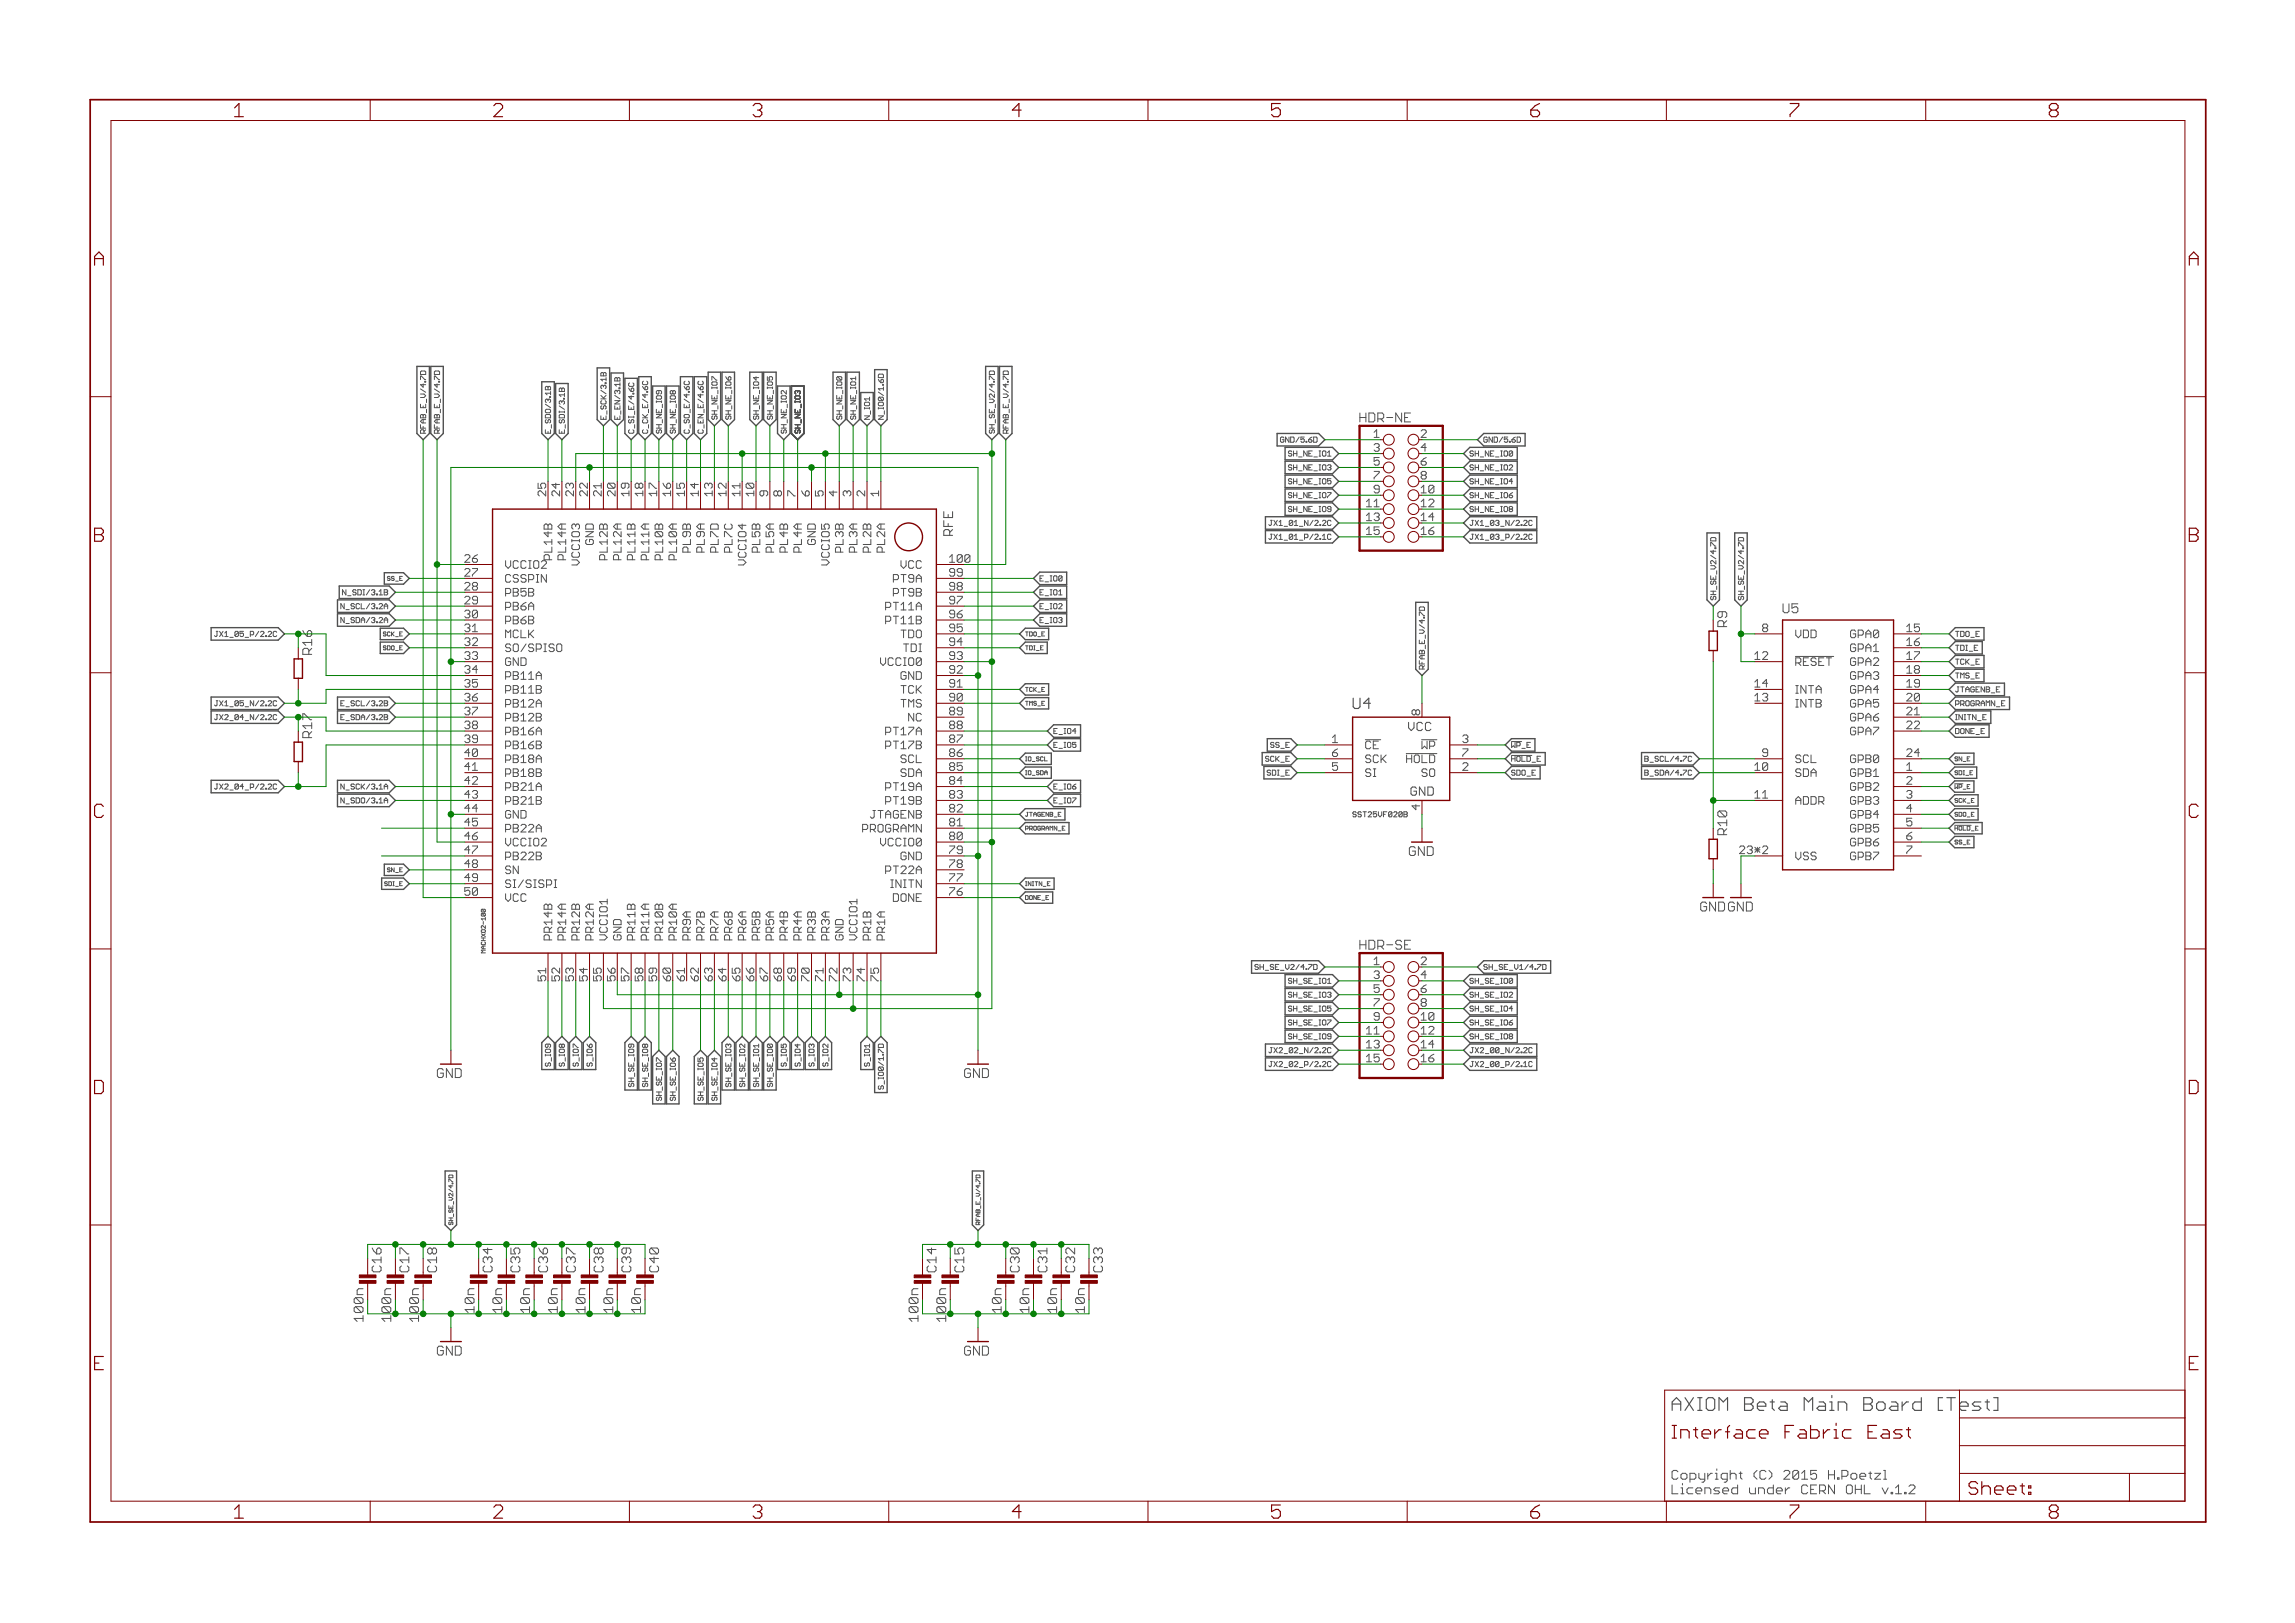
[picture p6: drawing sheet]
<svg xmlns="http://www.w3.org/2000/svg" width="420mm" height="297mm" viewBox="0 0 420 297" stroke-linecap="round" stroke-linejoin="round" font-family="sans-serif">
<defs><g id="words">
<g font-size="3.7" fill="#800000">
<text x="42.9" y="21.4">1</text>
<text x="90.3" y="21.4">2</text>
<text x="137.8" y="21.4">3</text>
<text x="185.3" y="21.4">4</text>
<text x="232.7" y="21.4">5</text>
<text x="280.2" y="21.4">6</text>
<text x="327.6" y="21.4">7</text>
<text x="375.1" y="21.4">8</text>
<text x="17.2" y="48.6">A</text>
<text x="400.7" y="48.6">A</text>
<text x="17.2" y="99.2">B</text>
<text x="400.7" y="99.2">B</text>
<text x="17.1" y="149.7">C</text>
<text x="400.6" y="149.7">C</text>
<text x="17" y="200.2">D</text>
<text x="400.5" y="200.2">D</text>
<text x="17.3" y="250.8">E</text>
<text x="400.7" y="250.8">E</text>
<text x="42.9" y="277.9">1</text>
<text x="90.3" y="277.9">2</text>
<text x="137.8" y="277.9">3</text>
<text x="185.3" y="277.9">4</text>
<text x="232.7" y="277.9">5</text>
<text x="280.2" y="277.9">6</text>
<text x="327.6" y="277.9">7</text>
<text x="375.1" y="277.9">8</text>
</g>
<text font-size="3.6" fill="#505050" x="306" y="258.2">AXIOM Beta Main Board [Test</text>
<g font-size="3.6" fill="#800000">
<text x="306" y="263.3">Interface Fabric East</text>
<text x="358.9" y="258.2">]</text>
<text x="360.4" y="273.6">Sheet:</text>
</g>
<text font-size="2.9" fill="#505050" x="247.6" y="129.8">U4</text>
<g font-size="2.5" fill="#505050">
<text x="248.9" y="77.3">HDR-NE</text>
<text x="174.5" y="97.9" transform="rotate(-90 174.5 97.9)">RFE</text>
<text x="326.4" y="112.2">U5</text>
<text x="316.2" y="152.8" transform="rotate(-90 316.2 152.8)">R10</text>
<text x="248.9" y="173.8">HDR-SE</text>
<text x="71.6" y="241.7" transform="rotate(-90 71.6 241.7)">1</text>
<text x="76.7" y="241.7" transform="rotate(-90 76.7 241.7)">1</text>
<text x="173.2" y="241.7" transform="rotate(-90 173.2 241.7)">1</text>
<text x="306" y="270.8">Copyright (C) 2015 H.Poetzl</text>
<text x="306" y="273.5">Licensed under CERN OHL v.1.2</text>
</g>
<g font-size="2.5" fill="#008000">
<text x="57.1" y="119.8" transform="rotate(-90 57.1 119.8)">R16</text>
<text x="316.2" y="114.8" transform="rotate(-90 316.2 114.8)">R9</text>
<text x="57.1" y="135.1" transform="rotate(-90 57.1 135.1)">R17</text>
<text x="69.8" y="232.8" transform="rotate(-90 69.8 232.8)">C16</text>
<text x="74.9" y="232.8" transform="rotate(-90 74.9 232.8)">C17</text>
<text x="80" y="232.8" transform="rotate(-90 80 232.8)">C18</text>
<text x="90.2" y="232.8" transform="rotate(-90 90.2 232.8)">C34</text>
<text x="95.2" y="232.8" transform="rotate(-90 95.2 232.8)">C35</text>
<text x="100.3" y="232.8" transform="rotate(-90 100.3 232.8)">C36</text>
<text x="105.4" y="232.8" transform="rotate(-90 105.4 232.8)">C37</text>
<text x="110.5" y="232.8" transform="rotate(-90 110.5 232.8)">C38</text>
<text x="115.6" y="232.8" transform="rotate(-90 115.6 232.8)">C39</text>
<text x="120.6" y="232.8" transform="rotate(-90 120.6 232.8)">C40</text>
<text x="171.4" y="232.8" transform="rotate(-90 171.4 232.8)">C14</text>
<text x="176.5" y="232.8" transform="rotate(-90 176.5 232.8)">C15</text>
<text x="186.7" y="232.8" transform="rotate(-90 186.7 232.8)">C30</text>
<text x="191.7" y="232.8" transform="rotate(-90 191.7 232.8)">C31</text>
<text x="196.8" y="232.8" transform="rotate(-90 196.8 232.8)">C32</text>
<text x="201.9" y="232.8" transform="rotate(-90 201.9 232.8)">C33</text>
<text x="66.5" y="241.7" transform="rotate(-90 66.5 241.7)">100n</text>
<text x="71.6" y="240.1" transform="rotate(-90 71.6 240.1)">00n</text>
<text x="76.7" y="240.1" transform="rotate(-90 76.7 240.1)">00n</text>
<text x="86.9" y="240.1" transform="rotate(-90 86.9 240.1)">10n</text>
<text x="91.9" y="240.1" transform="rotate(-90 91.9 240.1)">10n</text>
<text x="97" y="240.1" transform="rotate(-90 97 240.1)">10n</text>
<text x="102.1" y="240.1" transform="rotate(-90 102.1 240.1)">10n</text>
<text x="107.2" y="240.1" transform="rotate(-90 107.2 240.1)">10n</text>
<text x="112.3" y="240.1" transform="rotate(-90 112.3 240.1)">10n</text>
<text x="117.3" y="240.1" transform="rotate(-90 117.3 240.1)">10n</text>
<text x="168.1" y="241.7" transform="rotate(-90 168.1 241.7)">100n</text>
<text x="173.2" y="240.1" transform="rotate(-90 173.2 240.1)">00n</text>
<text x="183.4" y="240.1" transform="rotate(-90 183.4 240.1)">10n</text>
<text x="188.4" y="240.1" transform="rotate(-90 188.4 240.1)">10n</text>
<text x="193.5" y="240.1" transform="rotate(-90 193.5 240.1)">10n</text>
<text x="198.6" y="240.1" transform="rotate(-90 198.6 240.1)">10n</text>
</g>
<g font-size="2.5" fill="#800000">
<text x="257.1" y="156.7">GND</text>
<text x="310.5" y="166.8">GNDGND</text>
<text x="80" y="197.3">GND</text>
<text x="176.5" y="197.3">GND</text>
<text x="80" y="248.1">GND</text>
<text x="176.5" y="248.1">GND</text>
</g>
<g font-size="2.3" fill="#505050">
<text x="257.8" y="133.8">VCC</text>
<text x="257.5" y="145.6">GND</text>
</g>
<g font-size="2.1" fill="#800000">
<text x="251.6" y="80.1">1</text>
<text x="260.1" y="80.1">2</text>
<text x="251.6" y="85.2">5</text>
<text x="251.6" y="87.7">7</text>
<text x="260.1" y="85.2">6</text>
<text x="260.1" y="87.7">8</text>
<text x="250.2" y="92.8">11</text>
<text x="251.6" y="90.3">9</text>
<text x="260.1" y="92.8">12</text>
<text x="260.1" y="95.4">14</text>
<text x="250.2" y="97.9">15</text>
<text x="260.1" y="97.9">16</text>
<text x="251.6" y="176.6">1</text>
<text x="260.1" y="176.6">2</text>
<text x="251.6" y="181.7">5</text>
<text x="251.6" y="184.2">7</text>
<text x="260.1" y="181.7">6</text>
<text x="260.1" y="184.2">8</text>
<text x="250.2" y="189.3">11</text>
<text x="251.6" y="186.8">9</text>
<text x="260.1" y="189.3">12</text>
<text x="260.1" y="191.9">14</text>
<text x="250.2" y="194.4">15</text>
<text x="260.1" y="194.4">16</text>
</g>
<g font-size="2.1" fill="#505050">
<text x="251.6" y="82.7">3</text>
<text x="260.1" y="82.7">4</text>
<text x="100" y="90.8" transform="rotate(-90 100 90.8)">25</text>
<text x="102.5" y="90.8" transform="rotate(-90 102.5 90.8)">24</text>
<text x="105" y="90.8" transform="rotate(-90 105 90.8)">23</text>
<text x="107.6" y="90.8" transform="rotate(-90 107.6 90.8)">22</text>
<text x="110.1" y="90.8" transform="rotate(-90 110.1 90.8)">21</text>
<text x="112.7" y="90.8" transform="rotate(-90 112.7 90.8)">20</text>
<text x="115.2" y="90.8" transform="rotate(-90 115.2 90.8)">19</text>
<text x="117.7" y="90.8" transform="rotate(-90 117.7 90.8)">18</text>
<text x="120.3" y="90.8" transform="rotate(-90 120.3 90.8)">17</text>
<text x="122.8" y="90.8" transform="rotate(-90 122.8 90.8)">16</text>
<text x="125.4" y="90.8" transform="rotate(-90 125.4 90.8)">15</text>
<text x="127.9" y="90.8" transform="rotate(-90 127.9 90.8)">14</text>
<text x="130.4" y="90.8" transform="rotate(-90 130.4 90.8)">13</text>
<text x="133" y="90.8" transform="rotate(-90 133 90.8)">12</text>
<text x="135.5" y="90.8" transform="rotate(-90 135.5 90.8)">11</text>
<text x="138.1" y="90.8" transform="rotate(-90 138.1 90.8)">10</text>
<text x="140.6" y="90.8" transform="rotate(-90 140.6 90.8)">9</text>
<text x="143.1" y="90.8" transform="rotate(-90 143.1 90.8)">8</text>
<text x="145.7" y="90.8" transform="rotate(-90 145.7 90.8)">7</text>
<text x="148.2" y="90.8" transform="rotate(-90 148.2 90.8)">6</text>
<text x="150.8" y="90.8" transform="rotate(-90 150.8 90.8)">5</text>
<text x="153.3" y="90.8" transform="rotate(-90 153.3 90.8)">4</text>
<text x="155.8" y="90.8" transform="rotate(-90 155.8 90.8)">3</text>
<text x="158.4" y="90.8" transform="rotate(-90 158.4 90.8)">2</text>
<text x="160.9" y="90.8" transform="rotate(-90 160.9 90.8)">1</text>
<text x="250.2" y="95.4">13</text>
<text x="260.1" y="90.3">10</text>
<text x="108.7" y="100.4" transform="rotate(-90 108.7 100.4)">GND</text>
<text x="126.5" y="100.8" transform="rotate(-90 126.5 100.8)">PL9B</text>
<text x="129" y="100.8" transform="rotate(-90 129 100.8)">PL9A</text>
<text x="131.6" y="101" transform="rotate(-90 131.6 101)">PL7D</text>
<text x="134.1" y="100.8" transform="rotate(-90 134.1 100.8)">PL7C</text>
<text x="139.2" y="100.8" transform="rotate(-90 139.2 100.8)">PL5B</text>
<text x="141.7" y="100.8" transform="rotate(-90 141.7 100.8)">PL5A</text>
<text x="144.3" y="100.8" transform="rotate(-90 144.3 100.8)">PL4B</text>
<text x="146.8" y="100.8" transform="rotate(-90 146.8 100.8)">PL4A</text>
<text x="149.3" y="100.4" transform="rotate(-90 149.3 100.4)">GND</text>
<text x="154.4" y="100.8" transform="rotate(-90 154.4 100.8)">PL3B</text>
<text x="157" y="100.8" transform="rotate(-90 157 100.8)">PL3A</text>
<text x="159.5" y="100.8" transform="rotate(-90 159.5 100.8)">PL2B</text>
<text x="162" y="100.8" transform="rotate(-90 162 100.8)">PL2A</text>
<text x="85.1" y="103">26</text>
<text x="85.1" y="105.5">27</text>
<text x="92.5" y="104.1">VCCIO2</text>
<text x="92.5" y="106.6">CSSPIN</text>
<text x="101.1" y="102.1" transform="rotate(-90 101.1 102.1)">PL14B</text>
<text x="103.6" y="102.1" transform="rotate(-90 103.6 102.1)">PL14A</text>
<text x="106.2" y="103.7" transform="rotate(-90 106.2 103.7)">VCCIO3</text>
<text x="111.2" y="102.1" transform="rotate(-90 111.2 102.1)">PL12B</text>
<text x="113.8" y="102.1" transform="rotate(-90 113.8 102.1)">PL12A</text>
<text x="116.3" y="102.1" transform="rotate(-90 116.3 102.1)">PL11B</text>
<text x="118.9" y="102.1" transform="rotate(-90 118.9 102.1)">PL11A</text>
<text x="121.4" y="102.1" transform="rotate(-90 121.4 102.1)">PL10B</text>
<text x="123.9" y="102.1" transform="rotate(-90 123.9 102.1)">PL10A</text>
<text x="136.6" y="103.7" transform="rotate(-90 136.6 103.7)">VCCIO4</text>
<text x="151.9" y="103.7" transform="rotate(-90 151.9 103.7)">VCCIO5</text>
<text x="163.7" y="106.6">PT9A</text>
<text x="164.6" y="104.1">VCC</text>
<text x="173.8" y="105.5">99</text>
<text x="173.8" y="103">100</text>
<text x="85.1" y="108">28</text>
<text x="85.1" y="110.6">29</text>
<text x="85.1" y="113.1">30</text>
<text x="92.5" y="109.2">PB5B</text>
<text x="92.5" y="111.7">PB6A</text>
<text x="162.3" y="111.7">PT11A</text>
<text x="163.7" y="109.2">PT9B</text>
<text x="173.8" y="113.1">96</text>
<text x="173.8" y="110.6">97</text>
<text x="173.8" y="108">98</text>
<text x="85.1" y="115.7">31</text>
<text x="85.1" y="118.2">32</text>
<text x="92.5" y="114.2">PB6B</text>
<text x="92.5" y="116.8">MCLK</text>
<text x="92.5" y="119.3">SO/SPISO</text>
<text x="162.3" y="114.2">PT11B</text>
<text x="164.4" y="116.8">TDO</text>
<text x="165.5" y="119.3">TDI</text>
<text x="173.8" y="118.2">94</text>
<text x="173.8" y="115.7">95</text>
<text x="322.7" y="115.7">8</text>
<text x="328.7" y="116.8">VDD</text>
<text x="338.6" y="116.8">GPA0</text>
<text x="338.6" y="119.3">GPA1</text>
<text x="349" y="115.7">15</text>
<text x="349" y="118.2">16</text>
<text x="85.1" y="120.7">33</text>
<text x="85.1" y="123.3">34</text>
<text x="85.1" y="125.8">35</text>
<text x="92.5" y="121.9">GND</text>
<text x="92.5" y="124.4">PB11A</text>
<text x="160.9" y="121.9">VCCIO0</text>
<text x="164.2" y="124.4">GND</text>
<text x="173.8" y="125.8">91</text>
<text x="173.8" y="123.3">92</text>
<text x="173.8" y="120.7">93</text>
<text x="321.3" y="120.7">12</text>
<text x="321.3" y="125.8">14</text>
<text x="328.7" y="121.9">RESET</text>
<text x="338.6" y="121.9">GPA2</text>
<text x="338.6" y="124.4">GPA3</text>
<text x="349" y="120.7">17</text>
<text x="349" y="123.3">18</text>
<text x="349" y="125.8">19</text>
<text x="85.1" y="128.4">36</text>
<text x="85.1" y="130.9">37</text>
<text x="92.5" y="126.9">PB11B</text>
<text x="92.5" y="129.5">PB12A</text>
<text x="164.6" y="129.5">TMS</text>
<text x="164.9" y="126.9">TCK</text>
<text x="173.8" y="130.9">89</text>
<text x="173.8" y="128.4">90</text>
<text x="260" y="130.9" transform="rotate(-90 260 130.9)">8</text>
<text x="321.3" y="128.4">13</text>
<text x="328.7" y="126.9">INTA</text>
<text x="328.7" y="129.5">INTB</text>
<text x="338.6" y="126.9">GPA4</text>
<text x="338.6" y="129.5">GPA5</text>
<text x="349" y="128.4">20</text>
<text x="349" y="130.9">21</text>
<text x="85.1" y="133.4">38</text>
<text x="85.1" y="136">39</text>
<text x="92.5" y="132">PB12B</text>
<text x="92.5" y="134.6">PB16A</text>
<text x="92.5" y="137.1">PB16B</text>
<text x="162.3" y="137.1">PT17B</text>
<text x="162.3" y="134.6">PT17A</text>
<text x="166" y="132">NC</text>
<text x="173.8" y="136">87</text>
<text x="173.8" y="133.4">88</text>
<text x="243.9" y="136">1</text>
<text x="250" y="137.1">CE</text>
<text x="259.7" y="137.1">WP</text>
<text x="267.7" y="136">3</text>
<text x="338.6" y="132">GPA6</text>
<text x="338.6" y="134.6">GPA7</text>
<text x="349" y="133.4">22</text>
<text x="85.1" y="138.5">40</text>
<text x="85.1" y="141.1">41</text>
<text x="85.1" y="143.6">42</text>
<text x="92.5" y="139.6">PB18A</text>
<text x="92.5" y="142.2">PB18B</text>
<text x="164.6" y="142.2">SDA</text>
<text x="165.1" y="139.6">SCL</text>
<text x="173.8" y="143.6">84</text>
<text x="173.8" y="141.1">85</text>
<text x="173.8" y="138.5">86</text>
<text x="243.9" y="141.1">5</text>
<text x="243.9" y="138.5">6</text>
<text x="250" y="142.2">SI</text>
<text x="250" y="139.6">SCK</text>
<text x="256.9" y="139.6">HOLD</text>
<text x="260" y="142.2">SO</text>
<text x="267.7" y="141.1">2</text>
<text x="267.7" y="138.5">7</text>
<text x="321.3" y="141.1">10</text>
<text x="322.7" y="138.5">9</text>
<text x="328.7" y="139.6">SCL</text>
<text x="328.7" y="142.2">SDA</text>
<text x="338.6" y="139.6">GPB0</text>
<text x="338.6" y="142.2">GPB1</text>
<text x="349" y="138.5">24</text>
<text x="349" y="141.1">1</text>
<text x="349" y="143.6">2</text>
<text x="85.1" y="146.1">43</text>
<text x="85.1" y="148.7">44</text>
<text x="92.5" y="144.7">PB21A</text>
<text x="92.5" y="147.3">PB21B</text>
<text x="92.5" y="149.8">GND</text>
<text x="159.6" y="149.8">JTAGENB</text>
<text x="162.3" y="147.3">PT19B</text>
<text x="162.3" y="144.7">PT19A</text>
<text x="173.8" y="148.7">82</text>
<text x="173.8" y="146.1">83</text>
<text x="260" y="148.2" transform="rotate(-90 260 148.2)">4</text>
<text x="321.3" y="146.1">11</text>
<text x="328.7" y="147.3">ADDR</text>
<text x="338.6" y="144.7">GPB2</text>
<text x="338.6" y="147.3">GPB3</text>
<text x="338.6" y="149.8">GPB4</text>
<text x="349" y="146.1">3</text>
<text x="349" y="148.7">4</text>
<text x="85.1" y="151.2">45</text>
<text x="85.1" y="153.8">46</text>
<text x="92.5" y="152.3">PB22A</text>
<text x="92.5" y="154.9">VCCIO2</text>
<text x="156.6" y="152.3">PROGRAMN</text>
<text x="160.9" y="154.9">VCCIO0</text>
<text x="173.8" y="153.8">80</text>
<text x="173.8" y="151.2">81</text>
<text x="338.6" y="152.3">GPB5</text>
<text x="338.6" y="154.9">GPB6</text>
<text x="349" y="151.2">5</text>
<text x="349" y="153.8">6</text>
<text x="85.1" y="156.3">47</text>
<text x="85.1" y="158.8">48</text>
<text x="85.1" y="161.4">49</text>
<text x="92.5" y="157.4">PB22B</text>
<text x="92.5" y="160">SN</text>
<text x="162.3" y="160">PT22A</text>
<text x="164.2" y="157.4">GND</text>
<text x="173.8" y="161.4">77</text>
<text x="173.8" y="158.8">78</text>
<text x="173.8" y="156.3">79</text>
<text x="328.7" y="157.4">VSS</text>
<text x="338.6" y="157.4">GPB7</text>
<text x="349" y="156.3">7</text>
<text x="85.1" y="163.9">50</text>
<text x="92.5" y="162.5">SI/SISPI</text>
<text x="92.5" y="165">VCC</text>
<text x="162.8" y="165">DONE</text>
<text x="163.3" y="162.5">INITN</text>
<text x="173.8" y="163.9">76</text>
<text x="101.1" y="172.1" transform="rotate(-90 101.1 172.1)">PR14B</text>
<text x="103.6" y="172.1" transform="rotate(-90 103.6 172.1)">PR14A</text>
<text x="106.2" y="172.1" transform="rotate(-90 106.2 172.1)">PR12B</text>
<text x="108.7" y="172.1" transform="rotate(-90 108.7 172.1)">PR12A</text>
<text x="111.2" y="172.1" transform="rotate(-90 111.2 172.1)">VCCIO1</text>
<text x="113.8" y="172.1" transform="rotate(-90 113.8 172.1)">GND</text>
<text x="116.3" y="172.1" transform="rotate(-90 116.3 172.1)">PR11B</text>
<text x="118.9" y="172.1" transform="rotate(-90 118.9 172.1)">PR11A</text>
<text x="121.4" y="172.1" transform="rotate(-90 121.4 172.1)">PR10B</text>
<text x="123.9" y="172.1" transform="rotate(-90 123.9 172.1)">PR10A</text>
<text x="126.5" y="172.1" transform="rotate(-90 126.5 172.1)">PR9A</text>
<text x="129" y="172.1" transform="rotate(-90 129 172.1)">PR7B</text>
<text x="131.6" y="172.1" transform="rotate(-90 131.6 172.1)">PR7A</text>
<text x="134.1" y="172.1" transform="rotate(-90 134.1 172.1)">PR6B</text>
<text x="136.6" y="172.1" transform="rotate(-90 136.6 172.1)">PR6A</text>
<text x="139.2" y="172.1" transform="rotate(-90 139.2 172.1)">PR5B</text>
<text x="141.7" y="172.1" transform="rotate(-90 141.7 172.1)">PR5A</text>
<text x="144.3" y="172.1" transform="rotate(-90 144.3 172.1)">PR4B</text>
<text x="146.8" y="172.1" transform="rotate(-90 146.8 172.1)">PR4A</text>
<text x="149.3" y="172.1" transform="rotate(-90 149.3 172.1)">PR3B</text>
<text x="151.9" y="172.1" transform="rotate(-90 151.9 172.1)">PR3A</text>
<text x="154.4" y="172.1" transform="rotate(-90 154.4 172.1)">GND</text>
<text x="157" y="172.1" transform="rotate(-90 157 172.1)">VCCIO1</text>
<text x="159.5" y="172.1" transform="rotate(-90 159.5 172.1)">PR1B</text>
<text x="162" y="172.1" transform="rotate(-90 162 172.1)">PR1A</text>
<text x="100" y="179.5" transform="rotate(-90 100 179.5)">51</text>
<text x="102.5" y="179.5" transform="rotate(-90 102.5 179.5)">52</text>
<text x="105" y="179.5" transform="rotate(-90 105 179.5)">53</text>
<text x="107.6" y="179.5" transform="rotate(-90 107.6 179.5)">54</text>
<text x="110.1" y="179.5" transform="rotate(-90 110.1 179.5)">55</text>
<text x="112.7" y="179.5" transform="rotate(-90 112.7 179.5)">56</text>
<text x="115.2" y="179.5" transform="rotate(-90 115.2 179.5)">57</text>
<text x="117.7" y="179.5" transform="rotate(-90 117.7 179.5)">58</text>
<text x="120.3" y="179.5" transform="rotate(-90 120.3 179.5)">59</text>
<text x="122.8" y="179.5" transform="rotate(-90 122.8 179.5)">60</text>
<text x="125.4" y="179.5" transform="rotate(-90 125.4 179.5)">61</text>
<text x="127.9" y="179.5" transform="rotate(-90 127.9 179.5)">62</text>
<text x="130.4" y="179.5" transform="rotate(-90 130.4 179.5)">63</text>
<text x="133" y="179.5" transform="rotate(-90 133 179.5)">64</text>
<text x="135.5" y="179.5" transform="rotate(-90 135.5 179.5)">65</text>
<text x="138.1" y="179.5" transform="rotate(-90 138.1 179.5)">66</text>
<text x="140.6" y="179.5" transform="rotate(-90 140.6 179.5)">67</text>
<text x="143.1" y="179.5" transform="rotate(-90 143.1 179.5)">68</text>
<text x="145.7" y="179.5" transform="rotate(-90 145.7 179.5)">69</text>
<text x="148.2" y="179.5" transform="rotate(-90 148.2 179.5)">70</text>
<text x="150.8" y="179.5" transform="rotate(-90 150.8 179.5)">71</text>
<text x="153.3" y="179.5" transform="rotate(-90 153.3 179.5)">72</text>
<text x="155.8" y="179.5" transform="rotate(-90 155.8 179.5)">73</text>
<text x="158.4" y="179.5" transform="rotate(-90 158.4 179.5)">74</text>
<text x="160.9" y="179.5" transform="rotate(-90 160.9 179.5)">75</text>
<text x="251.6" y="179.2">3</text>
<text x="260.1" y="179.2">4</text>
<text x="250.2" y="191.9">13</text>
<text x="260.1" y="186.8">10</text>
</g>
<text font-size="2.1" fill="#008000" x="318.9" y="156.3">23*2</text>
<g font-size="1.4" fill="#505050">
<text x="111" y="76.8" transform="rotate(-90 111 76.8)">E_SCK/3.1B</text>
<text x="113.5" y="76.8" transform="rotate(-90 113.5 76.8)">E_EN/3.1B</text>
<text x="131.3" y="76.8" transform="rotate(-90 131.3 76.8)">SH_NE_IO7</text>
<text x="133.8" y="76.8" transform="rotate(-90 133.8 76.8)">SH_NE_IO6</text>
<text x="138.9" y="76.8" transform="rotate(-90 138.9 76.8)">SH_NE_IO4</text>
<text x="141.5" y="76.8" transform="rotate(-90 141.5 76.8)">SH_NE_IO5</text>
<text x="154.2" y="76.8" transform="rotate(-90 154.2 76.8)">SH_NE_IO0</text>
<text x="156.7" y="76.8" transform="rotate(-90 156.7 76.8)">SH_NE_IO1</text>
<text x="159.2" y="76.8" transform="rotate(-90 159.2 76.8)">N_IO1</text>
<text x="161.8" y="76.8" transform="rotate(-90 161.8 76.8)">N_IO0/1.6D</text>
<text x="78" y="79.3" transform="rotate(-90 78 79.3)">RFAB_E_V/4.7D</text>
<text x="80.5" y="79.3" transform="rotate(-90 80.5 79.3)">RFAB_E_V/4.7D</text>
<text x="100.8" y="79.3" transform="rotate(-90 100.8 79.3)">E_SDO/3.1B</text>
<text x="103.4" y="79.3" transform="rotate(-90 103.4 79.3)">E_SDI/3.1B</text>
<text x="116.1" y="79.3" transform="rotate(-90 116.1 79.3)">C_SI_E/4.6C</text>
<text x="118.6" y="79.3" transform="rotate(-90 118.6 79.3)">C_CK_E/4.6C</text>
<text x="121.1" y="79.3" transform="rotate(-90 121.1 79.3)">SH_NE_IO9</text>
<text x="123.7" y="79.3" transform="rotate(-90 123.7 79.3)">SH_NE_IO8</text>
<text x="126.2" y="79.3" transform="rotate(-90 126.2 79.3)">C_SO_E/4.6C</text>
<text x="128.8" y="79.3" transform="rotate(-90 128.8 79.3)">C_EN_E/4.6C</text>
<text x="144" y="79.3" transform="rotate(-90 144 79.3)">SH_NE_IO2</text>
<text x="146.5" y="79.3" transform="rotate(-90 146.5 79.3)">SH_NE_IO3</text>
<text x="182.1" y="79.3" transform="rotate(-90 182.1 79.3)">SH_SE_V2/4.7D</text>
<text x="184.6" y="79.3" transform="rotate(-90 184.6 79.3)">RFAB_E_V/4.7D</text>
<text x="234.3" y="81">GND/5.6D</text>
<text x="236.1" y="83.5">SH_NE_IO1</text>
<text x="269.1" y="83.5">SH_NE_IO0</text>
<text x="271.6" y="81">GND/5.6D</text>
<text x="236.1" y="86.1">SH_NE_IO3</text>
<text x="236.1" y="88.6">SH_NE_IO5</text>
<text x="269.1" y="86.1">SH_NE_IO2</text>
<text x="269.1" y="88.6">SH_NE_IO4</text>
<text x="236.1" y="91.1">SH_NE_IO7</text>
<text x="236.1" y="93.7">SH_NE_IO9</text>
<text x="269.1" y="91.1">SH_NE_IO6</text>
<text x="269.1" y="93.7">SH_NE_IO8</text>
<text x="233.6" y="96.2">JX1_01_N/2.2C</text>
<text x="233.8" y="98.8">JX1_01_P/2.1C</text>
<text x="269.1" y="96.2">JX1_03_N/2.2C</text>
<text x="269.1" y="98.8">JX1_03_P/2.2C</text>
<text x="190.4" y="106.4">E_IO0</text>
<text x="62.8" y="114">N_SDA/3.2A</text>
<text x="63" y="111.5">N_SCL/3.2A</text>
<text x="63.3" y="108.9">N_SDI/3.1B</text>
<text x="190.4" y="114">E_IO3</text>
<text x="190.4" y="111.5">E_IO2</text>
<text x="190.4" y="108.9">E_IO1</text>
<text x="314.2" y="109.8" transform="rotate(-90 314.2 109.8)">SH_SE_V2/4.7D</text>
<text x="319.2" y="109.8" transform="rotate(-90 319.2 109.8)">SH_SE_V2/4.7D</text>
<text x="40.8" y="116.5">JX1_05_P/2.2C</text>
<text x="358" y="119.1">TDI_E</text>
<text x="358" y="116.5">TDO_E</text>
<text x="260.8" y="122.5" transform="rotate(-90 260.8 122.5)">RFAB_E_V/4.7D</text>
<text x="358" y="124.1">TMS_E</text>
<text x="358" y="121.6">TCK_E</text>
<text x="40.6" y="129.2">JX1_05_N/2.2C</text>
<text x="40.6" y="131.8">JX2_04_N/2.2C</text>
<text x="62.9" y="131.8">E_SDA/3.2B</text>
<text x="63.2" y="129.2">E_SCL/3.2B</text>
<text x="358" y="131.8">INITN_E</text>
<text x="358" y="129.2">PROGRAMN_E</text>
<text x="358" y="126.7">JTAGENB_E</text>
<text x="192.9" y="134.3">E_IO4</text>
<text x="192.9" y="136.8">E_IO5</text>
<text x="232.9" y="136.8">SS_E</text>
<text x="276.7" y="136.8">WP_E</text>
<text x="358" y="134.3">DONE_E</text>
<text x="231.9" y="139.4">SCK_E</text>
<text x="232.3" y="141.9">SDI_E</text>
<text x="276.7" y="141.9">SDO_E</text>
<text x="276.7" y="139.4">HOLD_E</text>
<text x="301.5" y="141.9">B_SDA/4.7C</text>
<text x="301.8" y="139.4">B_SCL/4.7C</text>
<text x="40.8" y="144.5">JX2_04_P/2.2C</text>
<text x="62.6" y="147">N_SDO/3.1A</text>
<text x="62.9" y="144.5">N_SCK/3.1A</text>
<text x="192.9" y="144.5">E_IO6</text>
<text x="192.9" y="147">E_IO7</text>
<text x="247.6" y="149.5">SST25VF020B</text>
<text x="230.5" y="177.5">SH_SE_V2/4.7D</text>
<text x="271.6" y="177.5">SH_SE_V1/4.7D</text>
<text x="236.3" y="185.1">SH_SE_IO5</text>
<text x="236.3" y="182.6">SH_SE_IO3</text>
<text x="236.3" y="180">SH_SE_IO1</text>
<text x="269.1" y="180">SH_SE_IO0</text>
<text x="269.1" y="182.6">SH_SE_IO2</text>
<text x="269.1" y="185.1">SH_SE_IO4</text>
<text x="236.3" y="190.2">SH_SE_IO9</text>
<text x="236.3" y="187.6">SH_SE_IO7</text>
<text x="269.1" y="187.6">SH_SE_IO6</text>
<text x="269.1" y="190.2">SH_SE_IO8</text>
<text x="100.8" y="194.9" transform="rotate(-90 100.8 194.9)">S_IO9</text>
<text x="103.4" y="194.9" transform="rotate(-90 103.4 194.9)">S_IO8</text>
<text x="105.9" y="194.9" transform="rotate(-90 105.9 194.9)">S_IO7</text>
<text x="108.4" y="194.9" transform="rotate(-90 108.4 194.9)">S_IO6</text>
<text x="144" y="194.9" transform="rotate(-90 144 194.9)">S_IO5</text>
<text x="146.5" y="194.9" transform="rotate(-90 146.5 194.9)">S_IO4</text>
<text x="149.1" y="194.9" transform="rotate(-90 149.1 194.9)">S_IO3</text>
<text x="151.6" y="194.9" transform="rotate(-90 151.6 194.9)">S_IO2</text>
<text x="159.2" y="194.9" transform="rotate(-90 159.2 194.9)">S_IO1</text>
<text x="233.6" y="192.7">JX2_02_N/2.2C</text>
<text x="233.8" y="195.3">JX2_02_P/2.2C</text>
<text x="269.1" y="195.3">JX2_00_P/2.1C</text>
<text x="269.1" y="192.7">JX2_00_N/2.2C</text>
<text x="116.1" y="198.5" transform="rotate(-90 116.1 198.5)">SH_SE_IO9</text>
<text x="118.6" y="198.5" transform="rotate(-90 118.6 198.5)">SH_SE_IO8</text>
<text x="121.1" y="201" transform="rotate(-90 121.1 201)">SH_SE_IO7</text>
<text x="123.7" y="201" transform="rotate(-90 123.7 201)">SH_SE_IO6</text>
<text x="128.8" y="201" transform="rotate(-90 128.8 201)">SH_SE_IO5</text>
<text x="131.3" y="201" transform="rotate(-90 131.3 201)">SH_SE_IO4</text>
<text x="133.8" y="198.5" transform="rotate(-90 133.8 198.5)">SH_SE_IO3</text>
<text x="136.4" y="198.5" transform="rotate(-90 136.4 198.5)">SH_SE_IO2</text>
<text x="138.9" y="198.5" transform="rotate(-90 138.9 198.5)">SH_SE_IO1</text>
<text x="141.5" y="198.5" transform="rotate(-90 141.5 198.5)">SH_SE_IO0</text>
<text x="161.8" y="198.7" transform="rotate(-90 161.8 198.7)">S_IO0/1.7D</text>
</g>
<g font-size="1.1" fill="#505050">
<text x="71.2" y="106.3">SS_E</text>
<text x="70.1" y="119">SDO_E</text>
<text x="70.3" y="116.4">SCK_E</text>
<text x="187.7" y="119">TDI_E</text>
<text x="187.7" y="116.4">TDO_E</text>
<text x="187.7" y="129.1">TMS_E</text>
<text x="187.7" y="126.6">TCK_E</text>
<text x="187.7" y="141.8">IO_SDA</text>
<text x="187.7" y="139.3">IO_SCL</text>
<text x="357.9" y="139.3">SN_E</text>
<text x="357.9" y="141.8">SDI_E</text>
<text x="187.7" y="149.4">JTAGENB_E</text>
<text x="357.9" y="146.9">SCK_E</text>
<text x="357.9" y="149.4">SDO_E</text>
<text x="357.9" y="144.4">WP_E</text>
<text x="187.7" y="152">PROGRAMN_E</text>
<text x="357.9" y="154.5">SS_E</text>
<text x="357.9" y="152">HOLD_E</text>
<text x="71" y="159.6">SN_E</text>
<text x="70.6" y="162.1">SDI_E</text>
<text x="187.7" y="164.7">DONE_E</text>
<text x="187.7" y="162.1">INITN_E</text>
<text x="88.9" y="174.4" transform="rotate(-90 88.9 174.4)">MACHXO2-100</text>
<text x="82.9" y="224.2" transform="rotate(-90 82.9 224.2)">SH_SE_V2/4.7D</text>
<text x="179.5" y="224.2" transform="rotate(-90 179.5 224.2)">RFAB_E_V/4.7D</text>
</g>
</g></defs>
<path d="M362.6 256.6h-1.1l-.4 .4 .4 .4h.8l.3 .3-.3 .4h-1.2M363.4 256.6h.8M363.8 256.2v1.5l.4 .4M365 255.8h.8v2.3h-.8" fill="none" stroke="#505050" stroke-width=".21"/>
<g fill="none" stroke="#505050" stroke-width=".18">
<path d="M77 68.1l.2-.2h.6l.1 .2M79.5 68.1l.2-.2h.6l.2 .2M102.4 71.2l.2-.2 .2 .2 .4-.2 .1 .2M110 68.3l.2-.1 .3 .1 .3-.1 .2 .1M112.5 69.3l.2-.2 .3 .2 .3-.2 .2 .2M115.3 70.1l-.2 .2v.2M115.9 70.1l.1 .2v.2M117.8 69.8l-.2 .1M118.4 69.8l.2 .1M125.4 69.8l-.2 .1M126 69.8l.2 .1M128 69.8l-.2 .1"/>
<path d="M128.6 69.8l.1 .1M181.1 68.1l.2-.2h.6l.2 .2M183.7 68.1l.1-.2h.6l.2 .2M232.6 97.8h.3M232.6 95.2h.3M232.7 97.8v.8l-.1 .1-.3-.1M232.7 95.2v.8l-.1 .2-.3-.2M280.5 97.9l-.1-.1h-.4l-.1 .1v.7l.1 .1h.4l.1-.1M280.5 95.4l-.1-.2h-.4l-.1 .2v.6l.1 .2h.4l.1-.2M313.2 98.5l.2-.1h.6l.1 .1M318.3 98.5l.1-.1h.6l.2 .1M39.6 115.5h.3"/>
<path d="M39.7 115.5v.8l-.1 .2-.3-.2M62.4 111.4v-.9l.6 .9M62.7 108.9v-1l.6 1M259.8 111.2l.2-.1h.6l.2 .1M39.6 128.2h.3M39.6 130.8h.3M39.7 128.2v.8l-.1 .2-.3-.2M39.7 130.8v.8l-.1 .1-.3-.1M62.4 128.7h.3M62.4 131.3h.3M63 128.2h-.6v1h.6M63 130.8h-.6v.9h.6"/>
<path d="M257.5 137.9h5.6M276.7 138.3h3.7M301.1 138.9h.5M301.6 138.4h-.5v.9h.5M328.7 120.1h7M39.6 143.5h.3M39.7 143.5v.8l-.1 .1-.3-.1M62.4 144.4v-.9l.6 .9M301.1 141.4h.5M301.6 140.9h-.5v1h.5M357.9 151h3M101.5 162.4h.4"/>
<path d="M101.5 161h.4M101.7 161v1.4M229.7 177.3l.5 .1M230.2 176.5l-.5 .2 .2 .3h.3M282.9 176.5l.1 .2v.6l-.1 .1M115.1 198.7l.2 .2 .2-.2M116 198.7l-.1 .2M117.6 198.7l.2 .2 .3-.2M118.6 198.7l-.2 .2M132.9 198.7l.1 .2 .3-.2M133.8 198.7l-.2 .2M135.4 198.7l.2 .2 .3-.2"/>
<path d="M136.4 198.7l-.2 .2M137.9 198.7l.2 .2 .3-.2M138.9 198.7l-.2 .2M140.5 198.7l.1 .2 .3-.2M141.4 198.7l-.1 .2M160.8 198.9v.3l.2 .1 .3-.1v-.3M161.7 198.9v.3l-.1 .1M232.6 194.3h.3M232.6 191.7h.3M232.7 191.7v.8l-.1 .2-.3-.2M232.7 194.3v.8l-.1 .1-.3-.1M280.5 191.9l-.1-.2h-.4l-.1 .2v.6l.1 .2h.4l.1-.2"/>
<path d="M280.5 194.4l-.1-.1h-.4l-.1 .1v.7l.1 .1h.4l.1-.1M82.2 215.2l.1-.1 .6 .1M120.2 201.3l.1 .1 .3-.1M121.1 201.3l-.2 .1M122.7 201.3l.2 .1 .3-.1M123.7 201.3l-.2 .1M127.8 201.3l.2 .1 .2-.1M128.7 201.3l-.1 .1M130.3 201.3l.2 .1 .3-.1M131.3 201.3l-.2 .1M178.7 215.2l.1-.1 .6 .1M342.1 269.6h.6"/>
<path d="M342.4 269.4v1.1l.3 .2M343.2 269.6h1.1l-1.1 1.1M344.8 269.1h.3v1.6M347 272.3l.6-.5v1.6M347 273.4h1.1M348.7 273.1h.3v.3h-.3zM349.5 272l.3-.2h.5l.3 .2v.3l-1.1 1.1h1.1"/>
</g>
<g fill="none" stroke="#505050" stroke-width=".25">
<path d="M76.3 67.1h2.3v12.2l-1.1 1.2-1.2-1.2zM78.9 67.1h2.3v12.2l-1.2 1.2-1.1-1.2zM99.2 69.9h2.3v9.4l-1.2 1.2-1.1-1.2zM101.7 70.2h2.3v9.1l-1.1 1.2-1.2-1.2zM109.3 67.3h2.3v9.5l-1.1 1.1-1.2-1.1zM111.9 68.3h2.3v8.5l-1.2 1.1-1.1-1.1zM114.4 69.2h2.3v10.1l-1.2 1.2-1.1-1.2zM116.9 68.9h2.3v10.4l-1.1 1.2-1.2-1.2zM119.5 70.7h2.3v8.6l-1.2 1.2-1.1-1.2zM122 70.7h2.3v8.6l-1.1 1.2-1.2-1.2zM124.6 68.9h2.3v10.4l-1.2 1.2-1.1-1.2zM127.1 68.9h2.3v10.4l-1.2 1.2-1.1-1.2z"/>
<path d="M129.6 68.1h2.3v8.7l-1.1 1.1-1.2-1.1zM132.2 68.1h2.3v8.7l-1.2 1.1-1.1-1.1zM137.3 68.1h2.3v8.7l-1.2 1.1-1.1-1.1zM139.8 68.1h2.3v8.7l-1.2 1.1-1.1-1.1zM142.3 70.7h2.3v8.6l-1.1 1.2-1.2-1.2zM144.9 70.7h2.3v8.6l-1.2 1.2-1.1-1.2zM152.5 68.1h2.3v8.7l-1.2 1.1-1.1-1.1zM155 68.1h2.3v8.7l-1.1 1.1-1.2-1.1zM157.6 71.8h2.3v5l-1.2 1.1-1.1-1.1zM160.1 67.6h2.3v9.2l-1.1 1.1-1.2-1.1zM180.4 67.1h2.3v12.2l-1.1 1.2-1.2-1.2zM183 67.1h2.3v12.2l-1.2 1.2-1.1-1.2z"/>
<path d="M233.8 79.3h7.6l1.1 1.2-1.1 1.1h-7.6zM231.7 97.1h12.2l1.2 1.2-1.2 1.1h-12.2zM231.7 94.6h12.2l1.2 1.1-1.2 1.2h-12.2zM235.3 81.9h8.6l1.2 1.1-1.2 1.2h-8.6zM235.3 92h8.6l1.2 1.2-1.2 1.1h-8.6zM235.3 89.5h8.6l1.2 1.1-1.2 1.2h-8.6zM235.3 84.4h8.6l1.2 1.2-1.2 1.1h-8.6zM235.3 87h8.6l1.2 1.1-1.2 1.1h-8.6zM267.9 83l1.2-1.1h8.7v2.3h-8.7zM267.9 85.6l1.2-1.2h8.7v2.3h-8.7zM267.9 88.1l1.2-1.1h8.7v2.2h-8.7zM267.9 90.6l1.2-1.1h8.7v2.3h-8.7z"/>
<path d="M267.9 93.2l1.2-1.2h8.7v2.3h-8.7zM267.9 98.3l1.2-1.2h12.2v2.3h-12.2zM267.9 95.7l1.2-1.1h12.2v2.3h-12.2zM270.5 80.5l1.1-1.2h7.6v2.3h-7.6zM312.5 97.5h2.3v12.3l-1.2 1.1-1.1-1.1zM317.6 97.5h2.3v12.3l-1.2 1.1-1.1-1.1zM38.7 114.9h12.2l1.2 1.1-1.2 1.2h-12.2zM61.8 109.8h9.4l1.2 1.1-1.2 1.2h-9.4zM61.8 112.3h9.4l1.2 1.2-1.2 1.1h-9.4zM62.1 107.3h9.1l1.2 1.1-1.2 1.1h-9.1zM69.6 115h4.3l1 1-1 1.1h-4.3zM69.6 117.5h4.3l1 1.1-1 1h-4.3z"/>
<path d="M70.4 104.8h3.5l1 1.1-1 1h-3.5zM186.7 116l1-1h4.3v2.1h-4.3zM186.7 118.6l1-1.1h4v2.1h-4zM189.2 113.5l1.2-1.2h4.9v2.3h-4.9zM189.2 105.9l1.2-1.2h4.9v2.3h-4.9zM189.2 108.4l1.2-1.1h4.9v2.2h-4.9zM189.2 110.9l1.2-1.1h4.9v2.3h-4.9zM259.2 110.2h2.3v12.3l-1.2 1.1-1.1-1.1zM356.8 118.6l1.2-1.2h4.9v2.3h-4.9zM356.8 116l1.2-1.1h5.2v2.3h-5.2zM38.7 127.6h12.2l1.2 1.1-1.2 1.2h-12.2zM38.7 130.1h12.2l1.2 1.2-1.2 1.1h-12.2z"/>
<path d="M61.8 130.1h9.4l1.2 1.2-1.2 1.1h-9.4zM61.8 127.6h9.4l1.2 1.1-1.2 1.2h-9.4zM186.7 126.2l1-1.1h4.3v2.1h-4.3zM187.7 137.8h4.8v2.1h-4.8l-1-1zM187.7 127.7h4.3v2.1h-4.3l-1-1.1zM192.9 135.2h4.9v2.3h-4.9l-1.2-1.2zM192.9 132.7h4.9v2.2h-4.9l-1.2-1.1zM231.1 137.7h5.2l1.2 1.2-1.2 1.1h-5.2zM232 135.2h4.3l1.2 1.1-1.2 1.2h-4.3zM276.7 135.2h4.3v2.3h-4.3l-1.1-1.2zM276.7 137.7h6.2v2.3h-6.2l-1.1-1.1zM300.5 137.7h9.5l1.1 1.2-1.1 1.1h-9.5z"/>
<path d="M356.8 138.9l1.1-1.1h3.5v2.1h-3.5zM356.8 133.8l1.2-1.1h6.2v2.2h-6.2zM356.8 131.3l1.2-1.2h6.5v2.3h-6.5zM356.8 128.7l1.2-1.1h9.9v2.3h-9.9zM356.8 126.2l1.2-1.2h9v2.3h-9zM356.8 123.6l1.2-1.1h5.2v2.3h-5.2zM356.8 121.1l1.2-1.1h5.2v2.2h-5.2zM38.7 142.8h12.2l1.2 1.2-1.2 1.1h-12.2zM61.8 142.8h9.4l1.2 1.2-1.2 1.1h-9.4zM61.8 145.4h9.4l1.2 1.1-1.2 1.1h-9.4zM70.4 158.2h3.5l1 1-1 1h-3.5zM187.7 140.4h4.8v2.1h-4.8l-1-1.1z"/>
<path d="M187.7 148h7.3v2.1h-7.3l-1-1.1zM187.7 150.5h8v2.1h-8l-1-1zM192.9 145.4h4.9v2.2h-4.9l-1.2-1.1zM192.9 142.8h4.9v2.3h-4.9l-1.2-1.1zM231.4 140.3h4.9l1.2 1.1-1.2 1.2h-4.9zM276.7 140.3h5.3v2.3h-5.3l-1.1-1.2zM300.5 140.3h9.5l1.1 1.1-1.1 1.2h-9.5zM356.8 144l1.1-1.1h3.5v2.1h-3.5zM356.8 154.1l1.1-1h3.5v2.1h-3.5zM356.8 146.5l1.1-1h4.2v2h-4.2zM356.8 149l1.1-1h4.2v2.1h-4.2zM356.8 141.4l1.1-1h4v2.1h-4z"/>
<path d="M356.8 151.6l1.1-1.1h5v2.1h-5zM69.9 160.7h4l1 1-1 1.1h-4zM187.7 160.7h5.3v2.1h-5.3l-1-1.1zM187.7 163.2h5v2.1h-5l-1-1zM229.1 175.8h12.3l1.1 1.2-1.1 1.1h-12.3zM235.3 178.4h8.6l1.2 1.1-1.2 1.2h-8.6zM269.1 178.4h8.7v2.3h-8.7l-1.2-1.2zM271.6 175.8h12.3v2.3h-12.3l-1.1-1.1zM99.2 190.8l1.1-1.1 1.2 1.1v4.9h-2.3zM101.7 190.8l1.2-1.1 1.1 1.1v4.9h-2.3zM104.3 190.8l1.1-1.1 1.1 1.1v4.9h-2.2zM106.8 190.8l1.1-1.1 1.2 1.1v4.9h-2.3z"/>
<path d="M114.4 190.8l1.1-1.1 1.2 1.1v8.7h-2.3zM116.9 190.8l1.2-1.1 1.1 1.1v8.7h-2.3zM119.5 193.4l1.1-1.2 1.2 1.2v8.6h-2.3zM123.2 192.2l1.1 1.2v8.6h-2.3v-8.6zM127.1 193.4l1.1-1.2 1.2 1.2v8.6h-2.3zM129.6 193.4l1.2-1.2 1.1 1.2v8.6h-2.3zM132.2 190.8l1.1-1.1 1.2 1.1v8.7h-2.3zM134.7 190.8l1.2-1.1 1.1 1.1v8.7h-2.3zM137.3 190.8l1.1-1.1 1.2 1.1v8.7h-2.3zM139.8 190.8l1.1-1.1 1.2 1.1v8.7h-2.3zM142.3 190.8l1.2-1.1 1.1 1.1v4.9h-2.3zM144.9 190.8l1.1-1.1 1.2 1.1v4.9h-2.3z"/>
<path d="M147.4 190.8l1.2-1.1 1.1 1.1v4.9h-2.3zM150 190.8l1.1-1.1 1.2 1.1v4.9h-2.3zM157.6 190.8l1.1-1.1 1.2 1.1v4.9h-2.3zM160.1 190.8l1.2-1.1 1.1 1.1v9.2h-2.3zM231.7 191.1h12.2l1.2 1.1-1.2 1.2h-12.2zM231.7 193.6h12.2l1.2 1.2-1.2 1.1h-12.2zM235.3 180.9h8.6l1.2 1.2-1.2 1.1h-8.6zM235.3 183.5h8.6l1.2 1.1-1.2 1.1h-8.6zM235.3 186h8.6l1.2 1.1-1.2 1.2h-8.6zM235.3 188.5h8.6l1.2 1.2-1.2 1.1h-8.6zM269.1 183.5h8.7v2.2h-8.7l-1.2-1.1zM269.1 180.9h8.7v2.3h-8.7l-1.2-1.1z"/>
<path d="M269.1 186h8.7v2.3h-8.7l-1.2-1.2zM269.1 188.5h8.7v2.3h-8.7l-1.2-1.1zM269.1 191.1h12.2v2.3h-12.2l-1.2-1.2zM269.1 193.6h12.2v2.3h-12.2l-1.2-1.1zM81.5 214.3h2.1v9.9l-1.1 1-1-1zM178 214.3h2.1v9.9l-1.1 1-1-1z"/>
</g>
<path d="M344.7 261.7h.8l.4 .3v1.2h-1.2l-.4-.4 .4-.4h1.2M348.2 261.7h-1.1l-.4 .3 .4 .4h.7l.4 .4-.4 .4h-1.1M349 261.7h.8M349.4 261.3v1.5l.4 .4" fill="none" stroke="#800000" stroke-width=".21"/>
<g fill="none" stroke="#800000" stroke-width=".18">
<path d="M67.8 18.2v3.9M115.2 18.2v3.9M162.7 18.2v3.9M210.2 18.2v3.9M257.6 18.2v3.9M305.1 18.2v3.9M352.6 18.2v3.9M20.3 22.1h379.7v252.6h-379.7zM16.5 72.6h3.8M400 72.6h3.8M100.3 88.1v5.1M102.9 88.1v5.1"/>
<path d="M105.4 88.1v5.1M107.9 88.1v5.1M110.5 88.1v5.1M113 88.1v5.1M115.5 88.1v5.1M118.1 88.1v5.1M120.6 88.1v5.1M123.2 88.1v5.1M125.7 88.1v5.1M128.2 88.1v5.1M130.8 88.1v5.1M133.3 88.1v5.1"/>
<path d="M135.9 88.1v5.1M138.4 88.1v5.1M140.9 88.1v5.1M143.5 88.1v5.1M146 88.1v5.1M148.6 88.1v5.1M151.1 88.1v5.1M153.6 88.1v5.1M156.2 88.1v5.1M158.7 88.1v5.1M161.3 88.1v5.1M54.6 118.6v2"/>
<path d="M85.1 103.3h5.1M85.1 105.9h5.1M85.1 108.4h5.1M85.1 110.9h5.1M85.1 113.5h5.1M85.1 116h5.1M85.1 118.6h5.1M171.4 103.3h5.1M171.4 105.9h5.1M171.4 108.4h5.1M171.4 110.9h5.1M171.4 113.5h5.1"/>
<path d="M171.4 116h5.1M171.4 118.6h5.1M313.6 113.5v2M313.6 119.1v2M321.3 116h5M346.7 116h5M346.7 118.6h5M16.5 123.1h3.8M54.6 124.1v2.1M54.6 133.8v2M54.6 139.4v2M85.1 121.1h5.1"/>
<path d="M85.1 123.6h5.1M85.1 126.2h5.1M85.1 128.7h5.1M85.1 131.3h5.1M85.1 133.8h5.1M85.1 136.3h5.1M85.1 138.9h5.1M171.4 121.1h5.1M171.4 123.6h5.1M171.4 126.2h5.1M171.4 128.7h5.1M171.4 131.3h5.1"/>
<path d="M171.4 133.8h5.1M171.4 136.3h5.1M171.4 138.9h5.1M242.5 136.3h5.1M242.5 138.9h5.1M260.3 128.7v2.6M265.4 136.3h5.1M265.4 138.9h5.1M321.3 121.1h5M321.3 126.2h5M321.3 128.7h5M321.3 138.9h5"/>
<path d="M346.7 121.1h5M346.7 123.6h5M346.7 126.2h5M346.7 128.7h5M346.7 131.3h5M346.7 133.8h5M346.7 138.9h5M400 123.1h3.8M85.1 141.4h5.1M85.1 144h5.1M85.1 146.5h5.1M85.1 156.7h5.1"/>
<path d="M85.1 149h5.1M85.1 151.6h5.1M85.1 154.1h5.1M85.1 159.2h5.1M171.4 141.4h5.1M171.4 144h5.1M171.4 146.5h5.1M171.4 156.7h5.1M171.4 149h5.1M171.4 151.6h5.1M171.4 154.1h5.1M171.4 159.2h5.1"/>
<path d="M242.5 141.4h5.1M260.3 146.5v2.5M260.3 151.6v2.5M265.4 141.4h5.1M313.6 151.6v2M313.6 157.2v2M321.3 141.4h5M321.3 146.5h5M321.3 156.7h5M346.7 141.4h5M346.7 144h5M346.7 146.5h5"/>
<path d="M346.7 156.7h5M346.7 149h5M346.7 151.6h5M346.7 154.1h5M16.5 173.7h3.8M85.1 161.7h5.1M85.1 164.3h5.1M100.3 174.4v5.1M102.9 174.4v5.1M105.4 174.4v5.1M107.9 174.4v5.1M110.5 174.4v5.1"/>
<path d="M113 174.4v5.1M115.5 174.4v5.1M118.1 174.4v5.1M120.6 174.4v5.1M123.2 174.4v5.1M125.7 174.4v5.1M128.2 174.4v5.1M130.8 174.4v5.1M133.3 174.4v5.1M135.9 174.4v5.1M138.4 174.4v5.1M140.9 174.4v5.1"/>
<path d="M143.5 174.4v5.1M146 174.4v5.1M148.6 174.4v5.1M151.1 174.4v5.1M153.6 174.4v5.1M156.2 174.4v5.1M158.7 174.4v5.1M161.3 174.4v5.1M171.4 161.7h5.1M171.4 164.3h5.1M313.6 161.7v2.6M318.7 161.7v2.6"/>
<path d="M400 173.7h3.8M82.5 192.2v2.6M179 192.2v2.6M16.5 224.2h3.8M400 224.2h3.8M82.5 243v2.5M179 243v2.5M400 254.4h-95.2v20.3M400 259.5h-41.3v15.2M67.8 274.7v3.9M115.2 274.7v3.9M162.7 274.7v3.9"/>
<path d="M210.2 274.7v3.9M257.6 274.7v3.9M305.1 274.7v3.9M352.6 274.7v3.9M358.7 269.7h41.3M358.7 264.6h41.3M389.8 269.7v5"/>
<circle cx="254.3" cy="88.1" r=".99"/>
<circle cx="254.3" cy="93.2" r=".99"/>
<circle cx="254.3" cy="95.7" r=".99"/>
<circle cx="254.3" cy="98.3" r=".99"/>
<circle cx="254.3" cy="90.6" r=".99"/>
<circle cx="254.3" cy="80.5" r=".99"/>
<circle cx="254.3" cy="85.6" r=".99"/>
<circle cx="254.3" cy="83" r=".99"/>
<circle cx="258.8" cy="98.3" r=".99"/>
<circle cx="258.8" cy="90.6" r=".99"/>
<circle cx="258.8" cy="93.2" r=".99"/>
<circle cx="258.8" cy="88.1" r=".99"/>
<circle cx="258.8" cy="95.7" r=".99"/>
<circle cx="258.8" cy="83" r=".99"/>
<circle cx="258.8" cy="85.6" r=".99"/>
<circle cx="258.8" cy="80.5" r=".99"/>
<circle cx="254.3" cy="177" r=".99"/>
<circle cx="254.3" cy="179.5" r=".99"/>
<circle cx="258.8" cy="177" r=".99"/>
<circle cx="258.8" cy="179.5" r=".99"/>
<circle cx="254.3" cy="182.1" r=".99"/>
<circle cx="254.3" cy="184.6" r=".99"/>
<circle cx="254.3" cy="189.7" r=".99"/>
<circle cx="254.3" cy="194.8" r=".99"/>
<circle cx="254.3" cy="187.1" r=".99"/>
<circle cx="254.3" cy="192.2" r=".99"/>
<circle cx="258.8" cy="184.6" r=".99"/>
<circle cx="258.8" cy="187.1" r=".99"/>
<circle cx="258.8" cy="194.8" r=".99"/>
<circle cx="258.8" cy="189.7" r=".99"/>
<circle cx="258.8" cy="182.1" r=".99"/>
<circle cx="258.8" cy="192.2" r=".99"/>
</g>
<path d="M16.5 18.2h387.3v260.4h-387.3z" fill="none" stroke="#800000" stroke-width=".32"/>
<g fill="none" stroke="#800000" stroke-width=".25">
<path d="M90.2 93.2h81.2v81.2h-81.2zM312.9 115.5h1.5v3.6h-1.5zM326.3 113.5h20.4v45.7h-20.4zM53.8 120.6h1.6v3.5h-1.6zM53.8 135.8h1.6v3.6h-1.6zM247.6 131.3h17.8v15.2h-17.8zM312.9 153.6h1.5v3.6h-1.5z"/>
<circle cx="166.3" cy="98.3" r="2.54"/>
</g>
<g fill="#800000" stroke="#800000" stroke-width=".18">
<path d="M167.4 234.4h3v.5h-3z"/>
<path d="M167.4 233.3h3v.5h-3z"/>
<path d="M172.4 234.4h3.1v.5h-3.1z"/>
<path d="M172.4 233.3h3.1v.5h-3.1z"/>
<path d="M182.6 234.4h3.1v.5h-3.1z"/>
<path d="M182.6 233.3h3.1v.5h-3.1z"/>
<path d="M187.7 234.4h3v.5h-3z"/>
<path d="M187.7 233.3h3v.5h-3z"/>
<path d="M192.8 234.4h3v.5h-3z"/>
<path d="M192.8 233.3h3v.5h-3z"/>
<path d="M197.8 234.4h3.1v.5h-3.1z"/>
<path d="M197.8 233.3h3.1v.5h-3.1z"/>
<path d="M70.9 234.4h3v.5h-3z"/>
<path d="M70.9 233.3h3v.5h-3z"/>
<path d="M75.9 234.4h3.1v.5h-3.1z"/>
<path d="M75.9 233.3h3.1v.5h-3.1z"/>
<path d="M86.1 234.4h3.1v.5h-3.1z"/>
<path d="M86.1 233.3h3.1v.5h-3.1z"/>
<path d="M91.2 234.4h3v.5h-3z"/>
<path d="M91.2 233.3h3v.5h-3z"/>
<path d="M96.3 234.4h3v.5h-3z"/>
<path d="M96.3 233.3h3v.5h-3z"/>
<path d="M101.3 234.4h3.1v.5h-3.1z"/>
<path d="M101.3 233.3h3.1v.5h-3.1z"/>
<path d="M106.4 234.4h3.1v.5h-3.1z"/>
<path d="M106.4 233.3h3.1v.5h-3.1z"/>
<path d="M111.5 234.4h3v.5h-3z"/>
<path d="M111.5 233.3h3v.5h-3z"/>
<path d="M116.6 234.4h3v.5h-3z"/>
<path d="M116.6 233.3h3v.5h-3z"/>
<path d="M65.8 234.4h3v.5h-3z"/>
<path d="M65.8 233.3h3v.5h-3z"/>
</g>
<path d="M248.9 77.9h15.2v22.9h-15.2zM248.9 174.4h15.2v22.9h-15.2z" fill="none" stroke="#800000" stroke-width=".42"/>
<g fill="none" stroke="#008000" stroke-width=".18">
<path d="M110.5 77.9v10.2M113 77.9v10.2M130.8 77.9v10.2M133.3 77.9v10.2M138.4 77.9v10.2M140.9 77.9v10.2M153.6 77.9v10.2M156.2 77.9v10.2M158.7 77.9v10.2M161.3 77.9v10.2M77.5 80.5v83.8h7.6M80 80.5v73.6h5.1"/>
<path d="M100.3 80.5v7.6M102.9 80.5v7.6M107.9 85.6v2.5M115.5 80.5v7.6M118.1 80.5v7.6M120.6 80.5v7.6M123.2 80.5v7.6M125.7 80.5v7.6M128.2 80.5v7.6M135.9 83v5.1M143.5 80.5v7.6M146 80.5v7.6"/>
<path d="M148.6 85.6v2.5M151.1 83v5.1M181.6 80.5v104.1h-71.1v-5.1M181.6 83h-76.2v5.1M184.1 80.5v22.8h-7.6M242.5 80.5h10.2M245.1 85.6h7.6M245.1 83h7.6M245.1 90.6h7.6M245.1 93.2h7.6M245.1 88.1h7.6M245.1 98.3h7.6"/>
<path d="M245.1 95.7h7.6M260.3 85.6h7.6M260.3 80.5h10.2M260.3 83h7.6M260.3 90.6h7.6M260.3 93.2h7.6M260.3 88.1h7.6M260.3 98.3h7.6M260.3 95.7h7.6M52.1 116h7.6v7.6h25.4M72.4 113.5h12.7M72.4 110.9h12.7"/>
<path d="M72.4 108.4h12.7M74.9 105.9h10.2M74.9 116h10.2M74.9 118.6h10.2M80 103.3h5.1M176.5 105.9h12.7M176.5 116h10.2M176.5 118.6h10.2M176.5 113.5h12.7M176.5 110.9h12.7M176.5 108.4h12.7M318.7 110.9v10.2h2.6"/>
<path d="M318.7 116h2.6M351.7 116h5.1M351.7 118.6h5.1M52.1 131.3h7.6v2.5h25.4M54.6 126.2v2.5M72.4 131.3h12.7M72.4 128.7h12.7M82.5 121.1h2.6M85.1 136.3h-25.4v7.7h-7.6M85.1 126.2h-25.4v2.5h-7.6M176.5 123.6h2.5M176.5 121.1h5.1"/>
<path d="M176.5 138.9h10.2M176.5 136.3h15.2M176.5 133.8h15.2M176.5 128.7h10.2M176.5 126.2h10.2M237.5 138.9h5M237.5 136.3h5M260.3 123.6v5.1M270.5 138.9h5.1M270.5 136.3h5.1M311.1 138.9h10.2M313.6 121.1v30.5"/>
<path d="M351.7 123.6h5.1M351.7 121.1h5.1M351.7 138.9h5.1M351.7 133.8h5.1M351.7 131.3h5.1M351.7 128.7h5.1M351.7 126.2h5.1M54.6 141.4v2.6M69.8 156.7h15.3M69.8 151.6h15.3M72.4 146.5h12.7M72.4 144h12.7"/>
<path d="M74.9 159.2h10.2M82.5 149h2.6M176.5 156.7h2.5M176.5 149h10.2M176.5 154.1h5.1M176.5 146.5h15.2M176.5 141.4h10.2M176.5 151.6h10.2M176.5 144h15.2M237.5 141.4h5M260.3 149v2.6M270.5 141.4h5.1"/>
<path d="M311.1 141.4h10.2M313.6 159.2v2.5M313.6 146.5h7.7M318.7 156.7v5M351.7 149h5.1M351.7 154.1h5.1M351.7 146.5h5.1M351.7 141.4h5.1M351.7 151.6h5.1M351.7 144h5.1M74.9 161.7h10.2M100.3 179.5v10.2"/>
<path d="M102.9 179.5v10.2M105.4 179.5v10.2M107.9 179.5v10.2M113 179.5v2.6h66M115.5 179.5v10.2M118.1 179.5v10.2M120.6 179.5v12.7M123.2 179.5v12.7M128.2 179.5v12.7M130.8 179.5v12.7M133.3 179.5v10.2M135.9 179.5v10.2"/>
<path d="M138.4 179.5v10.2M140.9 179.5v10.2M143.5 179.5v10.2M146 179.5v10.2M148.6 179.5v10.2M151.1 179.5v10.2M153.6 179.5v2.6M156.2 179.5v5.1M158.7 179.5v10.2M161.3 179.5v10.2M176.5 161.7h10.2M176.5 164.3h10.2"/>
<path d="M242.5 177h10.2M245.1 179.5h7.6M260.3 179.5h7.6M260.3 177h10.2M82.5 192.2v-106.6h96.5v106.6M245.1 182.1h7.6M245.1 184.6h7.6M245.1 187.1h7.6M245.1 189.7h7.6M245.1 194.8h7.6M245.1 192.2h7.6M260.3 182.1h7.6"/>
<path d="M260.3 184.6h7.6M260.3 187.1h7.6M260.3 189.7h7.6M260.3 194.8h7.6M260.3 192.2h7.6M67.3 227.8h50.8M82.5 225.2v2.6M168.9 227.8h30.5M179 225.2v2.6M67.3 240.5h50.8M82.5 240.5v2.5M168.9 240.5h30.5"/>
<path d="M179 240.5v2.5"/>
</g>
<g fill="#008000" stroke="#008000" stroke-width=".18">
<circle cx="153.6" cy="182.1" r=".51"/>
<circle cx="179" cy="156.7" r=".51"/>
<circle cx="179" cy="123.6" r=".51"/>
<circle cx="148.6" cy="85.6" r=".51"/>
<circle cx="179" cy="182.1" r=".51"/>
<circle cx="82.5" cy="149" r=".51"/>
<circle cx="82.5" cy="121.1" r=".51"/>
<circle cx="107.9" cy="85.6" r=".51"/>
<circle cx="174" cy="240.5" r=".51"/>
<circle cx="179" cy="240.5" r=".51"/>
<circle cx="184.1" cy="240.5" r=".51"/>
<circle cx="189.2" cy="240.5" r=".51"/>
<circle cx="194.3" cy="240.5" r=".51"/>
<circle cx="77.5" cy="240.5" r=".51"/>
<circle cx="87.6" cy="240.5" r=".51"/>
<circle cx="92.7" cy="240.5" r=".51"/>
<circle cx="97.8" cy="240.5" r=".51"/>
<circle cx="102.9" cy="240.5" r=".51"/>
<circle cx="107.9" cy="240.5" r=".51"/>
<circle cx="113" cy="240.5" r=".51"/>
<circle cx="82.5" cy="240.5" r=".51"/>
<circle cx="72.4" cy="240.5" r=".51"/>
<circle cx="313.6" cy="146.5" r=".51"/>
<circle cx="54.6" cy="128.7" r=".51"/>
<circle cx="54.6" cy="116" r=".51"/>
<circle cx="54.6" cy="144" r=".51"/>
<circle cx="54.6" cy="131.3" r=".51"/>
<circle cx="80" cy="103.3" r=".51"/>
<circle cx="174" cy="227.8" r=".51"/>
<circle cx="184.1" cy="227.8" r=".51"/>
<circle cx="189.2" cy="227.8" r=".51"/>
<circle cx="194.3" cy="227.8" r=".51"/>
<circle cx="179" cy="227.8" r=".51"/>
<circle cx="181.6" cy="154.1" r=".51"/>
<circle cx="181.6" cy="121.1" r=".51"/>
<circle cx="151.1" cy="83" r=".51"/>
<circle cx="135.9" cy="83" r=".51"/>
<circle cx="156.2" cy="184.6" r=".51"/>
<circle cx="181.6" cy="83" r=".51"/>
<circle cx="77.5" cy="227.8" r=".51"/>
<circle cx="87.6" cy="227.8" r=".51"/>
<circle cx="92.7" cy="227.8" r=".51"/>
<circle cx="97.8" cy="227.8" r=".51"/>
<circle cx="102.9" cy="227.8" r=".51"/>
<circle cx="107.9" cy="227.8" r=".51"/>
<circle cx="113" cy="227.8" r=".51"/>
<circle cx="82.5" cy="227.8" r=".51"/>
<circle cx="72.4" cy="227.8" r=".51"/>
<circle cx="318.7" cy="116" r=".51"/>
</g>
<use href="#words"/>
</svg>
